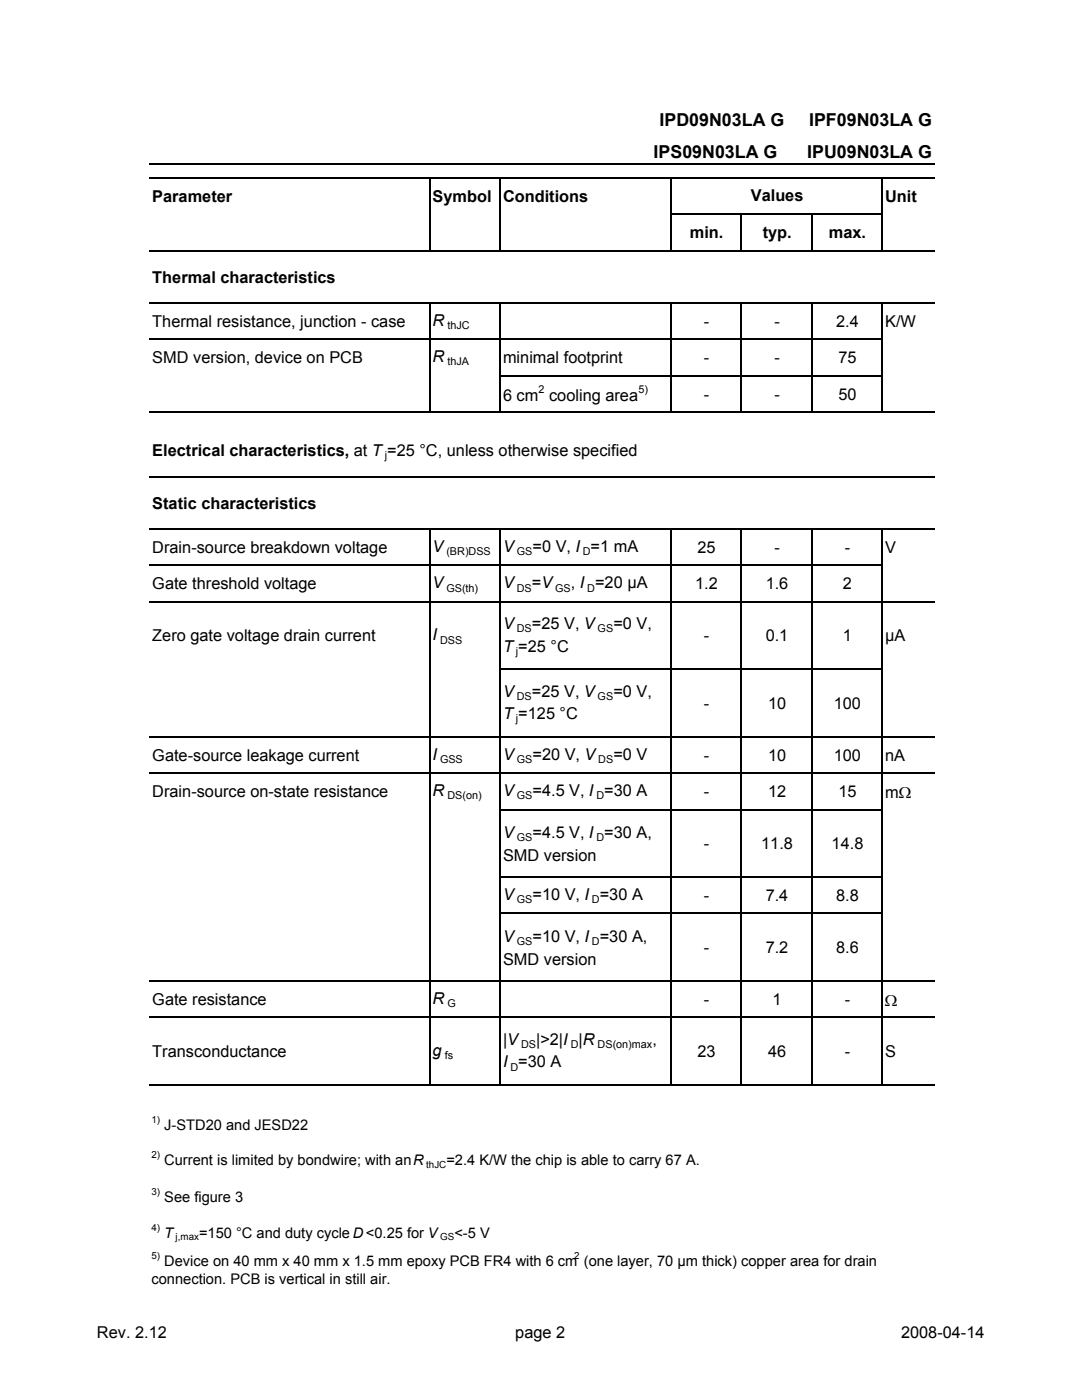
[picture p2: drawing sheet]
<svg xmlns="http://www.w3.org/2000/svg" width="216mm" height="279mm" viewBox="0 0 216 279" stroke-linecap="round" stroke-linejoin="round" font-family="sans-serif">
<defs><g id="words">
<g font-size="3.6">
<text x="131.6" y="25.1">IPD09N03LA G</text>
<text x="161.5" y="25.1">IPF09N03LA G</text>
<text x="130.4" y="31.5">IPS09N03LA G</text>
<text x="161.1" y="31.5">IPU09N03LA G</text>
</g>
<g font-size="3.3">
<text x="30.4" y="40.3">Parameter</text>
<text x="86.3" y="40.3">Symbol Conditions</text>
<text x="149.8" y="40.2">Values</text>
<text x="176.6" y="40.3">Unit</text>
<text x="137.7" y="47.6">min.</text>
<text x="152.2" y="47.6">typ.</text>
<text x="165.4" y="47.6">max.</text>
<text x="30.4" y="56.4">Thermal characteristics</text>
<text x="30.4" y="65.3">Thermal resistance, junction - case</text>
<text x="86.3" y="65.1">R</text>
<text x="140.5" y="65.3">-</text>
<text x="154.5" y="65.3">-</text>
<text x="166.8" y="65.3">2.4</text>
<text x="176.6" y="65.3">K/W</text>
<text x="30.4" y="72.5">SMD version, device on PCB</text>
<text x="86.3" y="72.3">R</text>
<text x="100.4" y="72.5">minimal footprint</text>
<text x="140.5" y="72.5">-</text>
<text x="154.5" y="72.5">-</text>
<text x="167.3" y="72.5">75</text>
<text x="100.4" y="80.1">6 cm cooling area</text>
<text x="140.5" y="79.8">-</text>
<text x="154.5" y="79.8">-</text>
<text x="167.3" y="79.8">50</text>
<text x="30.4" y="90.9">Electrical characteristics, at T =25 °C, unless otherwise specified</text>
<text x="30.4" y="101.6">Static characteristics</text>
<text x="30.4" y="110.4">Drain-source breakdown voltage</text>
<text x="86.3" y="110.2">V</text>
<text x="100.4" y="110.2">V</text>
<text x="106.3" y="110.2">=0 V, I =1 mA</text>
<text x="139.2" y="110.4">25</text>
<text x="154.5" y="110.4">-</text>
<text x="168.6" y="110.4">-</text>
<text x="176.6" y="110.4">V</text>
<text x="30.4" y="117.6">Gate threshold voltage</text>
<text x="86.3" y="117.4">V</text>
<text x="100.4" y="117.4">V</text>
<text x="106.1" y="117.4">=V</text>
<text x="113.9" y="117.4">, I =20 µA</text>
<text x="138.7" y="117.6">1.2</text>
<text x="152.8" y="117.6">1.6</text>
<text x="168.2" y="117.6">2</text>
<text x="100.4" y="125.6">V</text>
<text x="106.1" y="125.6">=25 V, V</text>
<text x="122.4" y="125.6">=0 V,</text>
<text x="30.4" y="128">Zero gate voltage drain current</text>
<text x="86.3" y="127.8">I</text>
<text x="100.4" y="130">T =25 °C</text>
<text x="140.5" y="128">-</text>
<text x="152.8" y="128">0.1</text>
<text x="168.2" y="128">1</text>
<text x="176.6" y="128">µA</text>
<text x="100.4" y="143.6">T =125 °C</text>
<text x="100.4" y="139.1">V</text>
<text x="106.1" y="139.1">=25 V, V</text>
<text x="122.4" y="139.1">=0 V,</text>
<text x="140.5" y="141.5">-</text>
<text x="153.2" y="141.5">10</text>
<text x="166.4" y="141.5">100</text>
<text x="30.4" y="151.9">Gate-source leakage current</text>
<text x="86.3" y="151.7">I</text>
<text x="100.4" y="151.7">V</text>
<text x="106.3" y="151.7">=20 V, V</text>
<text x="122.4" y="151.7">=0 V</text>
<text x="140.5" y="151.9">-</text>
<text x="153.2" y="151.9">10</text>
<text x="166.4" y="151.9">100</text>
<text x="176.6" y="151.9">nA</text>
<text x="30.4" y="159.1">Drain-source on-state resistance</text>
<text x="86.3" y="158.9">R</text>
<text x="100.4" y="158.9">V</text>
<text x="106.3" y="158.9">=4.5 V, I =30 A</text>
<text x="140.5" y="159.1">-</text>
<text x="153.2" y="159.1">12</text>
<text x="167.3" y="159.1">15</text>
<text x="176.6" y="159.2">mΩ</text>
<text x="100.4" y="167.3">V</text>
<text x="106.3" y="167.3">=4.5 V, I =30 A,</text>
<text x="100.4" y="171.7">SMD version</text>
<text x="140.5" y="169.5">-</text>
<text x="151.9" y="169.5">11.8</text>
<text x="165.9" y="169.5">14.8</text>
<text x="100.4" y="179.7">V</text>
<text x="106.3" y="179.7">=10 V, I =30 A</text>
<text x="140.5" y="179.9">-</text>
<text x="152.8" y="179.9">7.4</text>
<text x="166.8" y="179.9">8.8</text>
<text x="100.4" y="188">V</text>
<text x="106.3" y="188">=10 V, I =30 A,</text>
<text x="140.5" y="190.2">-</text>
<text x="152.8" y="190.2">7.2</text>
<text x="166.8" y="190.2">8.6</text>
<text x="100.4" y="192.5">SMD version</text>
<text x="30.4" y="200.6">Gate resistance</text>
<text x="86.3" y="200.4">R</text>
<text x="140.5" y="200.6">-</text>
<text x="154.1" y="200.6">1</text>
<text x="168.6" y="200.6">-</text>
<text x="176.6" y="200.7">Ω</text>
<text x="100.4" y="208.5">|V</text>
<text x="107" y="208.5">|&gt;2|I |R</text>
<text x="130.2" y="208.5">,</text>
<text x="30.4" y="211">Transconductance</text>
<text x="86.3" y="210.8">g</text>
<text x="100.4" y="213">I =30 A</text>
<text x="139.2" y="211">23</text>
<text x="153.2" y="211">46</text>
<text x="168.6" y="211">-</text>
<text x="176.6" y="211">S</text>
<text x="19.3" y="267.1">Rev. 2.12</text>
<text x="102.8" y="267.1">page 2</text>
<text x="179.8" y="267.1">2008-04-14</text>
</g>
<g font-size="2.9">
<text x="32.8" y="225.5">J-STD20 and JESD22</text>
<text x="32.8" y="232.5">Current is limited by bondwire; with anR</text>
<text x="89.1" y="232.5">=2.4 K/W the chip is able to carry 67 A.</text>
<text x="32.8" y="239.9">See figure 3</text>
<text x="32.8" y="247">T</text>
<text x="39.7" y="247">=150 °C and duty cycle D &lt;0.25 for V</text>
<text x="90.7" y="247">&lt;-5 V</text>
<text x="30.2" y="256.2">connection. PCB is vertical in still air.</text>
<text x="32.8" y="252.6">Device on 40 mm x 40 mm x 1.5 mm epoxy PCB FR4 with 6 cm (one layer, 70 µm thick) copper area for drain</text>
</g>
<g font-size="2.2">
<text x="89.3" y="65.7">thJC</text>
<text x="89.3" y="72.9">thJA</text>
<text x="107.5" y="78.4">2</text>
<text x="127.4" y="78.4">5)</text>
<text x="76.8" y="91.6">j</text>
<text x="89.1" y="110.8">(BR)DSS</text>
<text x="103.1" y="110.8">GS</text>
<text x="116.3" y="110.8">D</text>
<text x="89.1" y="118.1">GS(th)</text>
<text x="103.1" y="118.1">DS</text>
<text x="110.8" y="118.1">GS</text>
<text x="117.2" y="118.1">D</text>
<text x="87.8" y="128.4">DSS</text>
<text x="103" y="130.7">j</text>
<text x="103.1" y="126.2">DS</text>
<text x="119.3" y="126.2">GS</text>
<text x="103.1" y="139.7">DS</text>
<text x="119.3" y="139.7">GS</text>
<text x="103" y="144.2">j</text>
<text x="87.8" y="152.3">GSS</text>
<text x="103.1" y="152.3">GS</text>
<text x="119.4" y="152.3">DS</text>
<text x="89.3" y="159.6">DS(on)</text>
<text x="103.1" y="159.6">GS</text>
<text x="119" y="159.6">D</text>
<text x="103.1" y="167.9">GS</text>
<text x="119" y="167.9">D</text>
<text x="103.1" y="180.3">GS</text>
<text x="118.1" y="180.3">D</text>
<text x="103.1" y="188.6">GS</text>
<text x="118.1" y="188.6">D</text>
<text x="89.3" y="201">G</text>
<text x="104" y="209.2">DS</text>
<text x="113.9" y="209.2">D</text>
<text x="119.3" y="209.2">DS(on)max</text>
<text x="88.7" y="211.4">fs</text>
<text x="101.9" y="213.7">D</text>
</g>
<g font-size="1.9">
<text x="30.2" y="224">1)</text>
<text x="30.2" y="231.1">2)</text>
<text x="85" y="233.1">thJC</text>
<text x="30.2" y="238.5">3)</text>
<text x="30.2" y="245.6">4)</text>
<text x="30.2" y="251.2">5)</text>
<text x="35.1" y="247.6">j,max</text>
<text x="87.8" y="247.6">GS</text>
<text x="114.6" y="251.2">2</text>
</g>
</g></defs>
<g fill="none" stroke="#000" stroke-width=".3">
<path d="M29.8 32.7h156.6M29.8 35.5h156.6M85.7 35.7v14.5M99.8 35.7v14.5M133.8 35.7v14.5M176 35.7v14.5M29.8 50h156.6M134 42.8h42.1M147.9 42.9v7.3M161.9 42.9v7.3M29.8 60.5h156.6M29.8 67.7h146.3"/>
<path d="M85.7 60.6v21.7M99.8 60.6v21.7M99.9 75h76.2M133.8 60.6v21.7M147.9 60.6v21.7M161.9 60.6v21.7M176 60.6v21.7M29.8 82.2h156.6M29.8 95.1h156.6M29.8 105.6h156.6M29.8 112.8h146.3M85.7 105.7v111"/>
<path d="M99.8 105.7v111M133.8 105.7v111M147.9 105.7v111M161.9 105.7v111M176 105.7v111M29.8 120.1h156.6M99.9 133.6h76.2M29.8 147.1h156.6M29.8 154.3h156.6M99.9 161.6h76.2M99.9 175.1h76.2M29.8 195.8h156.6"/>
<path d="M99.9 182.3h76.2M29.8 203.1h156.6M29.8 216.6h156.6"/>
</g>
<use href="#words"/>
</svg>
